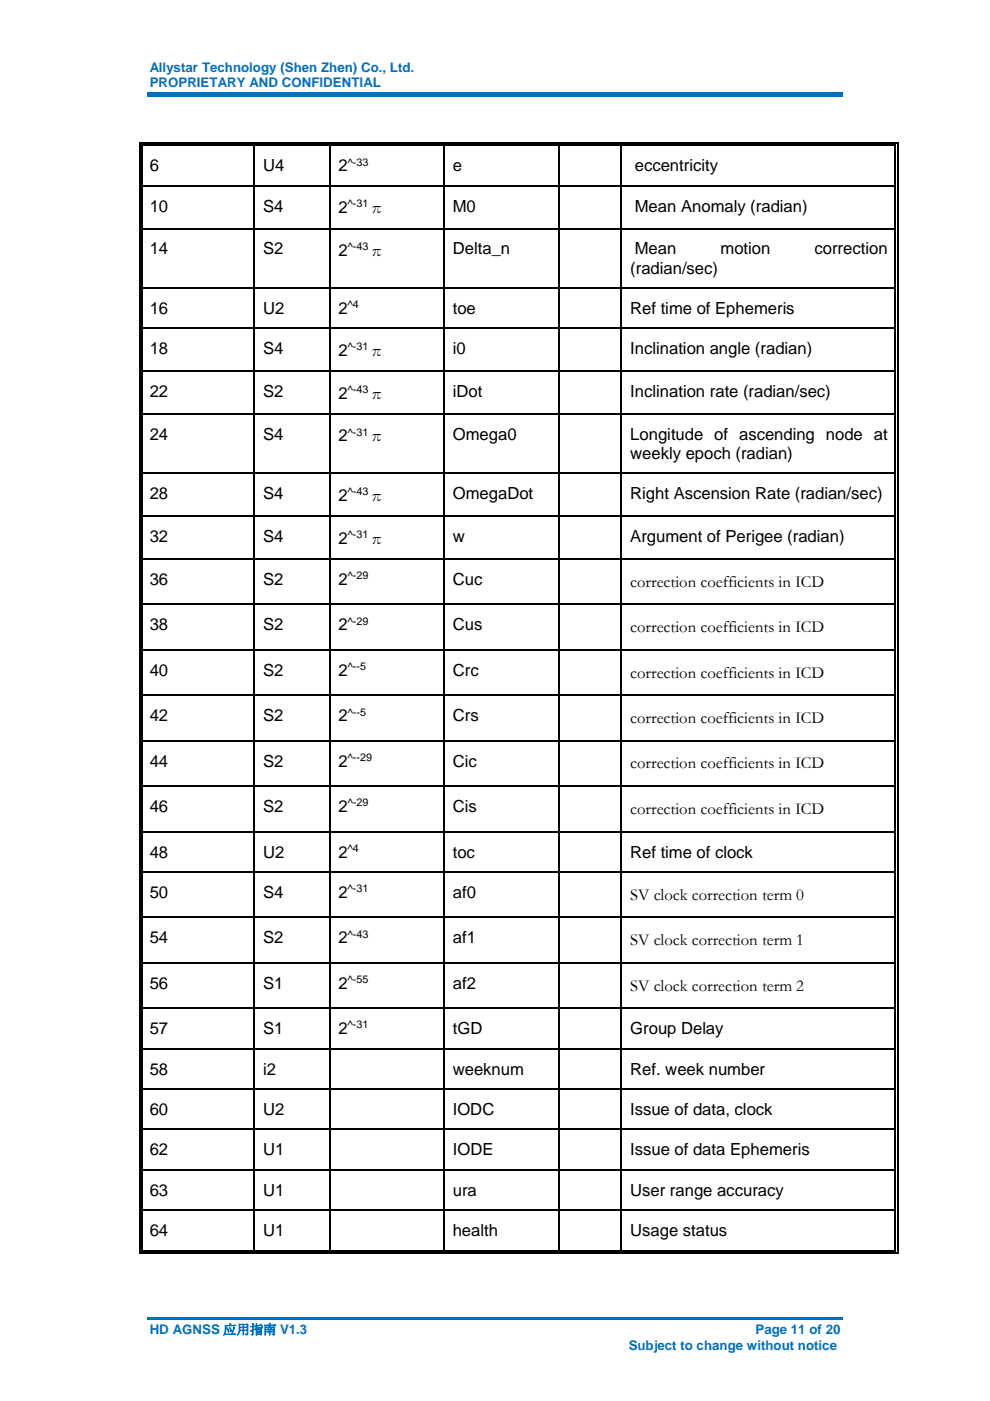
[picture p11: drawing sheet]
<svg xmlns="http://www.w3.org/2000/svg" width="210mm" height="297mm" viewBox="0 0 210 297" stroke-linecap="round" stroke-linejoin="round" font-family="sans-serif">
<defs><g id="words">
<g font-size="3.5">
<text x="31.7" y="36.3">6</text>
<text x="55.8" y="36.3">U4</text>
<text x="71.8" y="36.3">2</text>
<text x="96" y="36.3">e</text>
<text x="134.6" y="36.3">eccentricity</text>
<text x="31.7" y="44.9">10</text>
<text x="55.8" y="44.9">S4</text>
<text x="71.8" y="45.2">2</text>
<text x="78.1" y="45.2">π</text>
<text x="96" y="44.9">M0</text>
<text x="134.6" y="44.9">Mean Anomaly (radian)</text>
<text x="31.7" y="54">14</text>
<text x="55.8" y="54">S2</text>
<text x="96" y="54">Delta_n</text>
<text x="134.6" y="54">Mean</text>
<text x="152.8" y="54">motion</text>
<text x="172.8" y="54">correction</text>
<text x="71.8" y="54.2">2</text>
<text x="78.1" y="54.3">π</text>
<text x="133.7" y="58">(radian/sec)</text>
<text x="31.7" y="66.6">16</text>
<text x="55.8" y="66.6">U2</text>
<text x="71.8" y="66.6">2</text>
<text x="96" y="66.6">toe</text>
<text x="133.7" y="66.6">Ref time of Ephemeris</text>
<text x="31.7" y="75.1">18</text>
<text x="55.8" y="75.1">S4</text>
<text x="71.8" y="75.4">2</text>
<text x="78.1" y="75.4">π</text>
<text x="96" y="75.1">i0</text>
<text x="133.7" y="75.1">Inclination angle (radian)</text>
<text x="31.7" y="84.2">22</text>
<text x="55.8" y="84.2">S2</text>
<text x="71.8" y="84.5">2</text>
<text x="78.1" y="84.5">π</text>
<text x="96" y="84.2">iDot</text>
<text x="133.7" y="84.2">Inclination rate (radian/sec)</text>
<text x="31.7" y="93.3">24</text>
<text x="55.8" y="93.3">S4</text>
<text x="71.8" y="93.6">2</text>
<text x="78.1" y="93.6">π</text>
<text x="96" y="93.3">Omega0</text>
<text x="133.7" y="93.3">Longitude of ascending node at</text>
<text x="133.7" y="97.3">weekly epoch (radian)</text>
<text x="31.7" y="105.9">28</text>
<text x="55.8" y="105.9">S4</text>
<text x="71.8" y="106.2">2</text>
<text x="78.1" y="106.2">π</text>
<text x="96" y="105.9">OmegaDot</text>
<text x="133.7" y="105.9">Right Ascension Rate (radian/sec)</text>
<text x="31.7" y="115">32</text>
<text x="55.8" y="115">S4</text>
<text x="71.8" y="115.3">2</text>
<text x="78.1" y="115.3">π</text>
<text x="96" y="115">w</text>
<text x="133.7" y="115">Argument of Perigee (radian)</text>
<text x="31.7" y="124">36</text>
<text x="55.8" y="124">S2</text>
<text x="71.8" y="124">2</text>
<text x="96" y="124">Cuc</text>
<text x="133.7" y="124.4">correction coefficients in ICD</text>
<text x="31.7" y="133.7">38</text>
<text x="55.8" y="133.7">S2</text>
<text x="71.8" y="133.7">2</text>
<text x="96" y="133.7">Cus</text>
<text x="133.7" y="134">correction coefficients in ICD</text>
<text x="31.7" y="143.3">40</text>
<text x="55.8" y="143.3">S2</text>
<text x="71.8" y="143.3">2</text>
<text x="96" y="143.3">Crc</text>
<text x="133.7" y="143.7">correction coefficients in ICD</text>
<text x="31.7" y="152.9">42</text>
<text x="55.8" y="152.9">S2</text>
<text x="71.8" y="152.9">2</text>
<text x="96" y="152.9">Crs</text>
<text x="133.7" y="153.3">correction coefficients in ICD</text>
<text x="31.7" y="162.6">44</text>
<text x="55.8" y="162.6">S2</text>
<text x="71.8" y="162.6">2</text>
<text x="96" y="162.6">Cic</text>
<text x="133.7" y="162.9">correction coefficients in ICD</text>
<text x="31.7" y="172.2">46</text>
<text x="55.8" y="172.2">S2</text>
<text x="71.8" y="172.2">2</text>
<text x="96" y="172.2">Cis</text>
<text x="133.7" y="172.6">correction coefficients in ICD</text>
<text x="31.7" y="181.8">48</text>
<text x="55.8" y="181.8">U2</text>
<text x="71.8" y="181.8">2</text>
<text x="96" y="181.8">toc</text>
<text x="133.7" y="181.8">Ref time of clock</text>
<text x="31.7" y="190.4">50</text>
<text x="55.8" y="190.4">S4</text>
<text x="71.8" y="190.4">2</text>
<text x="96" y="190.4">af0</text>
<text x="133.7" y="190.8">SV clock correction term 0</text>
<text x="31.7" y="200">54</text>
<text x="55.8" y="200">S2</text>
<text x="71.8" y="200">2</text>
<text x="96" y="200">af1</text>
<text x="133.7" y="200.4">SV clock correction term 1</text>
<text x="31.7" y="209.7">56</text>
<text x="55.8" y="209.7">S1</text>
<text x="71.8" y="209.7">2</text>
<text x="96" y="209.7">af2</text>
<text x="133.7" y="210">SV clock correction term 2</text>
<text x="31.7" y="219.3">57</text>
<text x="55.8" y="219.3">S1</text>
<text x="71.8" y="219.3">2</text>
<text x="96" y="219.3">tGD</text>
<text x="133.7" y="219.3">Group Delay</text>
<text x="31.7" y="227.8">58</text>
<text x="55.8" y="227.8">i2</text>
<text x="96" y="227.8">weeknum</text>
<text x="133.7" y="227.8">Ref. week number</text>
<text x="31.7" y="236.4">60</text>
<text x="55.8" y="236.4">U2</text>
<text x="96" y="236.4">IODC</text>
<text x="133.7" y="236.4">Issue of data, clock</text>
<text x="31.7" y="245">62</text>
<text x="55.8" y="245">U1</text>
<text x="96" y="245">IODE</text>
<text x="133.7" y="245">Issue of data Ephemeris</text>
<text x="31.7" y="253.5">63</text>
<text x="55.8" y="253.5">U1</text>
<text x="96" y="253.5">ura</text>
<text x="133.7" y="253.5">User range accuracy</text>
<text x="31.7" y="262.1">64</text>
<text x="55.8" y="262.1">U1</text>
<text x="96" y="262.1">health</text>
<text x="133.7" y="262.1">Usage status</text>
</g>
<g font-size="2.8" fill="#0070c0">
<text x="31.7" y="15.3">Allystar Technology (Shen Zhen) Co., Ltd.</text>
<text x="31.7" y="18.5">PROPRIETARY AND CONFIDENTIAL</text>
<text x="31.7" y="282.9">HD AGNSS 应用指南 V1.3</text>
<text x="133.3" y="286.3">Subject to change without notice</text>
<text x="160.2" y="282.9">Page 11 of 20</text>
</g>
<g font-size="2.3">
<text x="73.8" y="35.1">^-33</text>
<text x="73.8" y="44">^-31</text>
<text x="73.8" y="53">^-43</text>
<text x="73.8" y="65.3">^4</text>
<text x="73.8" y="74.2">^-31</text>
<text x="73.8" y="83.3">^-43</text>
<text x="73.8" y="92.4">^-31</text>
<text x="73.8" y="104.9">^-43</text>
<text x="73.8" y="114">^-31</text>
<text x="73.8" y="122.8">^-29</text>
<text x="73.8" y="132.4">^-29</text>
<text x="73.8" y="142.1">^--5</text>
<text x="73.8" y="151.7">^--5</text>
<text x="73.8" y="161.3">^--29</text>
<text x="73.8" y="171">^-29</text>
<text x="73.8" y="180.6">^4</text>
<text x="73.8" y="189.2">^-31</text>
<text x="73.8" y="198.8">^-43</text>
<text x="73.8" y="208.4">^-55</text>
<text x="73.8" y="218.1">^-31</text>
</g>
</g></defs>
<g fill="#0070c0">
<path d="M31.2 19.5h147.6v1.1h-147.6z"/>
<path d="M31.2 279.2h147.6v.5h-147.6z"/>
</g>
<g fill="#000">
<path d="M29.5 30.2h.2v.8h-.2zM29.5 30.2h.7v.2h-.7zM29.5 39.2h.2v.3h-.2zM30 30.7h.2v.3h-.2zM30 30.7h.2v.2h-.2zM30 39.2h.2v.3h-.2zM53.8 30.9l.2 .1zM53.8 30.2h.7v.2h-.7zM53.8 30.7h.7v.2h-.7zM53.8 39.2h.2v.3h-.2zM69.8 30.9l.2 .1zM69.8 30.2h.7v.2h-.7z"/>
<path d="M69.8 30.7h.7v.2h-.7zM69.8 39.2h.2v.3h-.2zM94 30.9l.3 .1zM94 30.2h.8v.2h-.8zM94 30.7h.8v.2h-.8zM94 39.2h.3v.3h-.3zM118.3 30.9l.3 .1zM118.3 30.2h.8v.2h-.8zM118.3 30.7h.8v.2h-.8zM118.3 39.2h.3v.3h-.3zM131.6 30.9l.3 .1zM131.6 30.2h.8v.2h-.8z"/>
<path d="M131.6 30.7h.8v.2h-.8zM131.6 39.2h.3v.3h-.3zM189.8 30.2h.7v.2h-.7zM189.8 30.7h.2v.3h-.2zM189.8 30.7h.2v.2h-.2zM189.8 39.2h.2v.3h-.2zM190.3 30.2h.2v.8h-.2zM190.3 39.2h.2v.3h-.2zM29.5 48.3h.2v.3h-.2zM30 48.3h.2v.3h-.2zM53.8 48.3h.2v.3h-.2zM69.8 48.3h.2v.3h-.2z"/>
<path d="M94 48.3h.3v.3h-.3zM118.3 48.3h.3v.3h-.3zM131.6 48.3h.3v.3h-.3zM189.8 48.3h.2v.3h-.2zM190.3 48.3h.2v.3h-.2zM29.5 60.9h.2v.3h-.2zM29.5 69.5h.2v.3h-.2zM29.5 78.5h.2v.3h-.2zM30 60.9h.2v.3h-.2zM30 69.5h.2v.3h-.2zM30 78.5h.2v.3h-.2zM53.8 60.9h.2v.3h-.2z"/>
<path d="M53.8 69.5h.2v.3h-.2zM53.8 78.5h.2v.3h-.2zM69.8 60.9h.2v.3h-.2zM69.8 69.5h.2v.3h-.2zM69.8 78.5h.2v.3h-.2zM94 60.9h.3v.3h-.3zM94 69.5h.3v.3h-.3zM94 78.5h.3v.3h-.3zM118.3 60.9h.3v.3h-.3zM118.3 69.5h.3v.3h-.3zM118.3 78.5h.3v.3h-.3zM131.6 60.9h.3v.3h-.3z"/>
<path d="M131.6 69.5h.3v.3h-.3zM131.6 78.5h.3v.3h-.3zM189.8 60.9h.2v.3h-.2zM189.8 69.5h.2v.3h-.2zM189.8 78.5h.2v.3h-.2zM190.3 60.9h.2v.3h-.2zM190.3 69.5h.2v.3h-.2zM190.3 78.5h.2v.3h-.2zM29.5 87.6h.2v.3h-.2zM30 87.6h.2v.3h-.2zM53.8 87.6h.2v.3h-.2zM69.8 87.6h.2v.3h-.2z"/>
<path d="M94 87.6h.3v.3h-.3zM118.3 87.6h.3v.3h-.3zM131.6 87.6h.3v.3h-.3zM189.8 87.6h.2v.3h-.2zM190.3 87.6h.2v.3h-.2zM29.5 100.2h.2v.3h-.2zM29.5 109.3h.2v.3h-.2zM29.5 118.4h.2v.3h-.2zM30 100.2h.2v.3h-.2zM30 109.3h.2v.3h-.2zM30 118.4h.2v.3h-.2zM53.8 100.2h.2v.3h-.2z"/>
<path d="M53.8 109.3h.2v.3h-.2zM53.8 118.4h.2v.3h-.2zM69.8 100.2h.2v.3h-.2zM69.8 109.3h.2v.3h-.2zM69.8 118.4h.2v.3h-.2zM94 100.2h.3v.3h-.3zM94 109.3h.3v.3h-.3zM94 118.4h.3v.3h-.3zM118.3 100.2h.3v.3h-.3zM118.3 109.3h.3v.3h-.3zM118.3 118.4h.3v.3h-.3zM131.6 100.2h.3v.3h-.3z"/>
<path d="M131.6 109.3h.3v.3h-.3zM131.6 118.4h.3v.3h-.3zM189.8 100.2h.2v.3h-.2zM189.8 109.3h.2v.3h-.2zM189.8 118.4h.2v.3h-.2zM190.3 100.2h.2v.3h-.2zM190.3 109.3h.2v.3h-.2zM190.3 118.4h.2v.3h-.2zM29.5 128h.2v.3h-.2zM29.5 137.6h.2v.3h-.2zM30 128h.2v.3h-.2zM30 137.6h.2v.3h-.2z"/>
<path d="M53.8 128h.2v.3h-.2zM53.8 137.6h.2v.3h-.2zM69.8 128h.2v.3h-.2zM69.8 137.6h.2v.3h-.2zM94 128h.3v.3h-.3zM94 137.6h.3v.3h-.3zM118.3 128h.3v.3h-.3zM118.3 137.6h.3v.3h-.3zM131.6 128h.3v.3h-.3zM131.6 137.6h.3v.3h-.3zM189.8 128h.2v.3h-.2zM189.8 137.6h.2v.3h-.2z"/>
<path d="M190.3 128h.2v.3h-.2zM190.3 137.6h.2v.3h-.2zM29.5 147.3h.2v.3h-.2zM29.5 156.9h.2v.3h-.2zM30 147.3h.2v.3h-.2zM30 156.9h.2v.3h-.2zM53.8 147.3h.2v.3h-.2zM53.8 156.9h.2v.3h-.2zM69.8 147.3h.2v.3h-.2zM69.8 156.9h.2v.3h-.2zM94 147.3h.3v.3h-.3zM94 156.9h.3v.3h-.3z"/>
<path d="M118.3 147.3h.3v.3h-.3zM118.3 156.9h.3v.3h-.3zM131.6 147.3h.3v.3h-.3zM131.6 156.9h.3v.3h-.3zM189.8 147.3h.2v.3h-.2zM189.8 156.9h.2v.3h-.2zM190.3 147.3h.2v.3h-.2zM190.3 156.9h.2v.3h-.2zM29.5 166.6h.2v.2h-.2zM29.5 176.2h.2v.3h-.2zM30 166.6h.2v.2h-.2zM30 176.2h.2v.3h-.2z"/>
<path d="M53.8 166.6h.2v.2h-.2zM53.8 176.2h.2v.3h-.2zM69.8 166.6h.2v.2h-.2zM69.8 176.2h.2v.3h-.2zM94 166.6h.3v.2h-.3zM94 176.2h.3v.3h-.3zM118.3 166.6h.3v.2h-.3zM118.3 176.2h.3v.3h-.3zM131.6 166.6h.3v.2h-.3zM131.6 176.2h.3v.3h-.3zM189.8 166.6h.2v.2h-.2zM189.8 176.2h.2v.3h-.2z"/>
<path d="M190.3 166.6h.2v.2h-.2zM190.3 176.2h.2v.3h-.2zM29.5 184.7h.2v.3h-.2zM29.5 194.4h.2v.2h-.2zM30 184.7h.2v.3h-.2zM30 194.4h.2v.2h-.2zM53.8 184.7h.2v.3h-.2zM53.8 194.4h.2v.2h-.2zM69.8 184.7h.2v.3h-.2zM69.8 194.4h.2v.2h-.2zM94 184.7h.3v.3h-.3zM94 194.4h.3v.2h-.3z"/>
<path d="M118.3 184.7h.3v.3h-.3zM118.3 194.4h.3v.2h-.3zM131.6 184.7h.3v.3h-.3zM131.6 194.4h.3v.2h-.3zM189.8 184.7h.2v.3h-.2zM189.8 194.4h.2v.2h-.2zM190.3 184.7h.2v.3h-.2zM190.3 194.4h.2v.2h-.2zM29.5 204h.2v.3h-.2zM29.5 213.7h.2v.2h-.2zM30 204h.2v.3h-.2zM30 213.7h.2v.2h-.2z"/>
<path d="M53.8 204h.2v.3h-.2zM53.8 213.7h.2v.2h-.2zM69.8 204h.2v.3h-.2zM69.8 213.7h.2v.2h-.2zM94 204h.3v.3h-.3zM94 213.7h.3v.2h-.3zM118.3 204h.3v.3h-.3zM118.3 213.7h.3v.2h-.3zM131.6 204h.3v.3h-.3zM131.6 213.7h.3v.2h-.3zM189.8 204h.2v.3h-.2zM189.8 213.7h.2v.2h-.2z"/>
<path d="M190.3 204h.2v.3h-.2zM190.3 213.7h.2v.2h-.2zM29.5 222.2h.2v.3h-.2zM29.5 230.8h.2v.2h-.2zM29.5 239.3h.2v.3h-.2zM30 222.2h.2v.3h-.2zM30 230.8h.2v.2h-.2zM30 239.3h.2v.3h-.2zM53.8 222.2h.2v.3h-.2zM53.8 230.8h.2v.2h-.2zM53.8 239.3h.2v.3h-.2zM69.8 222.2h.2v.3h-.2z"/>
<path d="M69.8 230.8h.2v.2h-.2zM69.8 239.3h.2v.3h-.2zM94 222.2h.3v.3h-.3zM94 230.8h.3v.2h-.3zM94 239.3h.3v.3h-.3zM118.3 222.2h.3v.3h-.3zM118.3 230.8h.3v.2h-.3zM118.3 239.3h.3v.3h-.3zM131.6 222.2h.3v.3h-.3zM131.6 230.8h.3v.2h-.3zM131.6 239.3h.3v.3h-.3zM189.8 222.2h.2v.3h-.2z"/>
<path d="M189.8 230.8h.2v.2h-.2zM189.8 239.3h.2v.3h-.2zM190.3 222.2h.2v.3h-.2zM190.3 230.8h.2v.2h-.2zM190.3 239.3h.2v.3h-.2zM29.5 247.9h.2v.2h-.2zM29.5 256.4h.2v.3h-.2zM30 247.9h.2v.2h-.2zM30 256.4h.2v.3h-.2zM53.8 247.9h.2v.2h-.2zM53.8 256.4h.2v.3h-.2zM69.8 247.9h.2v.2h-.2z"/>
<path d="M69.8 256.4h.2v.3h-.2zM94 247.9h.3v.2h-.3zM94 256.4h.3v.3h-.3zM118.3 247.9h.3v.2h-.3zM118.3 256.4h.3v.3h-.3zM131.6 247.9h.3v.2h-.3zM131.6 256.4h.3v.3h-.3zM189.8 247.9h.2v.2h-.2zM189.8 256.4h.2v.3h-.2zM190.3 247.9h.2v.2h-.2zM190.3 256.4h.2v.3h-.2zM29.5 265.5h.7v.3h-.7z"/>
<path d="M30 265h.2v.3h-.2zM53.8 265h.7v.3h-.7zM69.8 265h.7v.3h-.7zM94 265h.8v.3h-.8zM118.3 265h.8v.3h-.8zM131.6 265h.8v.3h-.8zM189.8 265.5h.7v.3h-.7zM189.8 265h.2v.3h-.2zM190.3 265h.2v.8h-.2z"/>
</g>
<g fill="none" stroke="#000" stroke-width=".25">
<path d="M29.6 31v8.2M29.6 39.5v8.8M30.1 31v8.2M30.1 39.5v8.8M30.2 30.3h23.6M30.2 30.8h23.6M30.2 39.4h23.6M53.9 31v8.2M53.9 39.5v8.8M54 39.4h15.8M54.5 30.3h15.3M54.5 30.8h15.3"/>
<path d="M69.9 31v8.2M69.9 39.5v8.8M70 39.4h24M70.5 30.3h23.5M70.5 30.8h23.5M94.1 31v8.2M94.1 39.5v8.8M94.3 39.4h24M94.8 30.3h23.5M94.8 30.8h23.5M118.5 31v8.2M118.5 39.5v8.8"/>
<path d="M118.6 39.4h13M119.1 30.3h12.5M119.1 30.8h12.5M131.8 31v8.2M131.8 39.5v8.8M131.9 39.4h57.9M132.4 30.3h57.4M132.4 30.8h57.4M189.9 31v8.2M189.9 39.5v8.8M190.4 31v8.2M190.4 39.5v8.8"/>
<path d="M29.6 48.6v12.3M30.1 48.6v12.3M30.2 48.5h23.6M53.9 48.6v12.3M54 48.5h15.8M69.9 48.6v12.3M70 48.5h24M94.1 48.6v12.3M94.3 48.5h24M118.5 48.6v12.3M118.6 48.5h13M131.8 48.6v12.3"/>
<path d="M131.9 48.5h57.9M189.9 48.6v12.3M190.4 48.6v12.3M29.6 61.2v8.3M29.6 69.8v8.7M29.6 78.8v8.8M30.1 61.2v8.3M30.1 69.8v8.7M30.1 78.8v8.8M30.2 61.1h23.6M30.2 69.6h23.6M30.2 78.7h23.6"/>
<path d="M53.9 61.2v8.3M53.9 69.8v8.7M53.9 78.8v8.8M54 61.1h15.8M54 69.6h15.8M54 78.7h15.8M69.9 61.2v8.3M69.9 69.8v8.7M69.9 78.8v8.8M70 61.1h24M70 69.6h24M70 78.7h24"/>
<path d="M94.1 61.2v8.3M94.1 69.8v8.7M94.1 78.8v8.8M94.3 61.1h24M94.3 69.6h24M94.3 78.7h24M118.5 61.2v8.3M118.5 69.8v8.7M118.5 78.8v8.8M118.6 61.1h13M118.6 69.6h13M118.6 78.7h13"/>
<path d="M131.8 61.2v8.3M131.8 69.8v8.7M131.8 78.8v8.8M131.9 61.1h57.9M131.9 69.6h57.9M131.9 78.7h57.9M189.9 61.2v8.3M189.9 69.8v8.7M189.9 78.8v8.8M190.4 61.2v8.3M190.4 69.8v8.7M190.4 78.8v8.8"/>
<path d="M29.6 87.9v12.3M30.1 87.9v12.3M30.2 87.8h23.6M53.9 87.9v12.3M54 87.8h15.8M69.9 87.9v12.3M70 87.8h24M94.1 87.9v12.3M94.3 87.8h24M118.5 87.9v12.3M118.6 87.8h13M131.8 87.9v12.3"/>
<path d="M131.9 87.8h57.9M189.9 87.9v12.3M190.4 87.9v12.3M29.6 100.5v8.8M29.6 109.6v8.8M29.6 118.7v9.3M30.1 100.5v8.8M30.1 109.6v8.8M30.1 118.7v9.3M30.2 100.4h23.6M30.2 109.4h23.6M30.2 118.5h23.6"/>
<path d="M53.9 100.5v8.8M53.9 109.6v8.8M53.9 118.7v9.3M54 100.4h15.8M54 109.4h15.8M54 118.5h15.8M69.9 100.5v8.8M69.9 109.6v8.8M69.9 118.7v9.3M70 100.4h24M70 109.4h24M70 118.5h24"/>
<path d="M94.1 100.5v8.8M94.1 109.6v8.8M94.1 118.7v9.3M94.3 100.4h24M94.3 109.4h24M94.3 118.5h24M118.5 100.5v8.8M118.5 109.6v8.8M118.5 118.7v9.3M118.6 100.4h13M118.6 109.4h13M118.6 118.5h13"/>
<path d="M131.8 100.5v8.8M131.8 109.6v8.8M131.8 118.7v9.3M131.9 100.4h57.9M131.9 109.4h57.9M131.9 118.5h57.9M189.9 100.5v8.8M189.9 109.6v8.8M189.9 118.7v9.3M190.4 100.5v8.8M190.4 109.6v8.8M190.4 118.7v9.3"/>
<path d="M29.6 128.3v9.3M29.6 137.9v9.4M30.1 128.3v9.3M30.1 137.9v9.4M30.2 128.1h23.6M30.2 137.8h23.6M53.9 128.3v9.3M53.9 137.9v9.4M54 128.1h15.8M54 137.8h15.8M69.9 128.3v9.3M69.9 137.9v9.4"/>
<path d="M70 128.1h24M70 137.8h24M94.1 128.3v9.3M94.1 137.9v9.4M94.3 128.1h24M94.3 137.8h24M118.5 128.3v9.3M118.5 137.9v9.4M118.6 128.1h13M118.6 137.8h13M131.8 128.3v9.3M131.8 137.9v9.4"/>
<path d="M131.9 128.1h57.9M131.9 137.8h57.9M189.9 128.3v9.3M189.9 137.9v9.4M190.4 128.3v9.3M190.4 137.9v9.4M29.6 147.6v9.3M29.6 157.2v9.4M30.1 147.6v9.3M30.1 157.2v9.4M30.2 147.4h23.6M30.2 157.1h23.6"/>
<path d="M53.9 147.6v9.3M53.9 157.2v9.4M54 147.4h15.8M54 157.1h15.8M69.9 147.6v9.3M69.9 157.2v9.4M70 147.4h24M70 157.1h24M94.1 147.6v9.3M94.1 157.2v9.4M94.3 147.4h24M94.3 157.1h24"/>
<path d="M118.5 147.6v9.3M118.5 157.2v9.4M118.6 147.4h13M118.6 157.1h13M131.8 147.6v9.3M131.8 157.2v9.4M131.9 147.4h57.9M131.9 157.1h57.9M189.9 147.6v9.3M189.9 157.2v9.4M190.4 147.6v9.3M190.4 157.2v9.4"/>
<path d="M29.6 166.8v9.4M29.6 176.5v8.2M30.1 166.8v9.4M30.1 176.5v8.2M30.2 166.7h23.6M30.2 176.3h23.6M53.9 166.8v9.4M53.9 176.5v8.2M54 166.7h15.8M54 176.3h15.8M69.9 166.8v9.4M69.9 176.5v8.2"/>
<path d="M70 166.7h24M70 176.3h24M94.1 166.8v9.4M94.1 176.5v8.2M94.3 166.7h24M94.3 176.3h24M118.5 166.8v9.4M118.5 176.5v8.2M118.6 166.7h13M118.6 176.3h13M131.8 166.8v9.4M131.8 176.5v8.2"/>
<path d="M131.9 166.7h57.9M131.9 176.3h57.9M189.9 166.8v9.4M189.9 176.5v8.2M190.4 166.8v9.4M190.4 176.5v8.2M29.6 185v9.4M29.6 194.6v9.4M30.1 185v9.4M30.1 194.6v9.4M30.2 184.9h23.6M30.2 194.5h23.6"/>
<path d="M53.9 185v9.4M53.9 194.6v9.4M54 184.9h15.8M54 194.5h15.8M69.9 185v9.4M69.9 194.6v9.4M70 184.9h24M70 194.5h24M94.1 185v9.4M94.1 194.6v9.4M94.3 184.9h24M94.3 194.5h24"/>
<path d="M118.5 185v9.4M118.5 194.6v9.4M118.6 184.9h13M118.6 194.5h13M131.8 185v9.4M131.8 194.6v9.4M131.9 184.9h57.9M131.9 194.5h57.9M189.9 185v9.4M189.9 194.6v9.4M190.4 185v9.4M190.4 194.6v9.4"/>
<path d="M29.6 204.3v9.4M29.6 213.9v8.3M30.1 204.3v9.4M30.1 213.9v8.3M30.2 204.2h23.6M30.2 213.8h23.6M53.9 204.3v9.4M53.9 213.9v8.3M54 204.2h15.8M54 213.8h15.8M69.9 204.3v9.4M69.9 213.9v8.3"/>
<path d="M70 204.2h24M70 213.8h24M94.1 204.3v9.4M94.1 213.9v8.3M94.3 204.2h24M94.3 213.8h24M118.5 204.3v9.4M118.5 213.9v8.3M118.6 204.2h13M118.6 213.8h13M131.8 204.3v9.4M131.8 213.9v8.3"/>
<path d="M131.9 204.2h57.9M131.9 213.8h57.9M189.9 204.3v9.4M189.9 213.9v8.3M190.4 204.3v9.4M190.4 213.9v8.3M29.6 222.5v8.3M29.6 231v8.3M29.6 239.6v8.3M30.1 222.5v8.3M30.1 231v8.3M30.1 239.6v8.3"/>
<path d="M30.2 222.3h23.6M30.2 230.9h23.6M30.2 239.4h23.6M53.9 222.5v8.3M53.9 231v8.3M53.9 239.6v8.3M54 222.3h15.8M54 230.9h15.8M54 239.4h15.8M69.9 222.5v8.3M69.9 231v8.3M69.9 239.6v8.3"/>
<path d="M70 222.3h24M70 230.9h24M70 239.4h24M94.1 222.5v8.3M94.1 231v8.3M94.1 239.6v8.3M94.3 222.3h24M94.3 230.9h24M94.3 239.4h24M118.5 222.5v8.3M118.5 231v8.3M118.5 239.6v8.3"/>
<path d="M118.6 222.3h13M118.6 230.9h13M118.6 239.4h13M131.8 222.5v8.3M131.8 231v8.3M131.8 239.6v8.3M131.9 222.3h57.9M131.9 230.9h57.9M131.9 239.4h57.9M189.9 222.5v8.3M189.9 231v8.3M189.9 239.6v8.3"/>
<path d="M190.4 222.5v8.3M190.4 231v8.3M190.4 239.6v8.3M29.6 248.1v8.3M29.6 256.7v9.1M30.1 248.1v8.3M30.1 256.7v8.3M30.2 248h23.6M30.2 256.6h23.6M53.9 248.1v8.3M53.9 256.7v8.3M54 248h15.8"/>
<path d="M54 256.6h15.8M69.9 248.1v8.3M69.9 256.7v8.3M70 248h24M70 256.6h24M94.1 248.1v8.3M94.1 256.7v8.3M94.3 248h24M94.3 256.6h24M118.5 248.1v8.3M118.5 256.7v8.3M118.6 248h13"/>
<path d="M118.6 256.6h13M131.8 248.1v8.3M131.8 256.7v8.3M131.9 248h57.9M131.9 256.6h57.9M189.9 248.1v8.3M189.9 256.7v8.3M190.4 248.1v8.3M190.4 256.7v8.3M30.2 265.6h159.6M30.2 265.1h23.6M54.5 265.1h15.3"/>
<path d="M70.5 265.1h23.5M94.8 265.1h23.5M119.1 265.1h12.5M132.4 265.1h57.4"/>
</g>
<use href="#words"/>
</svg>
